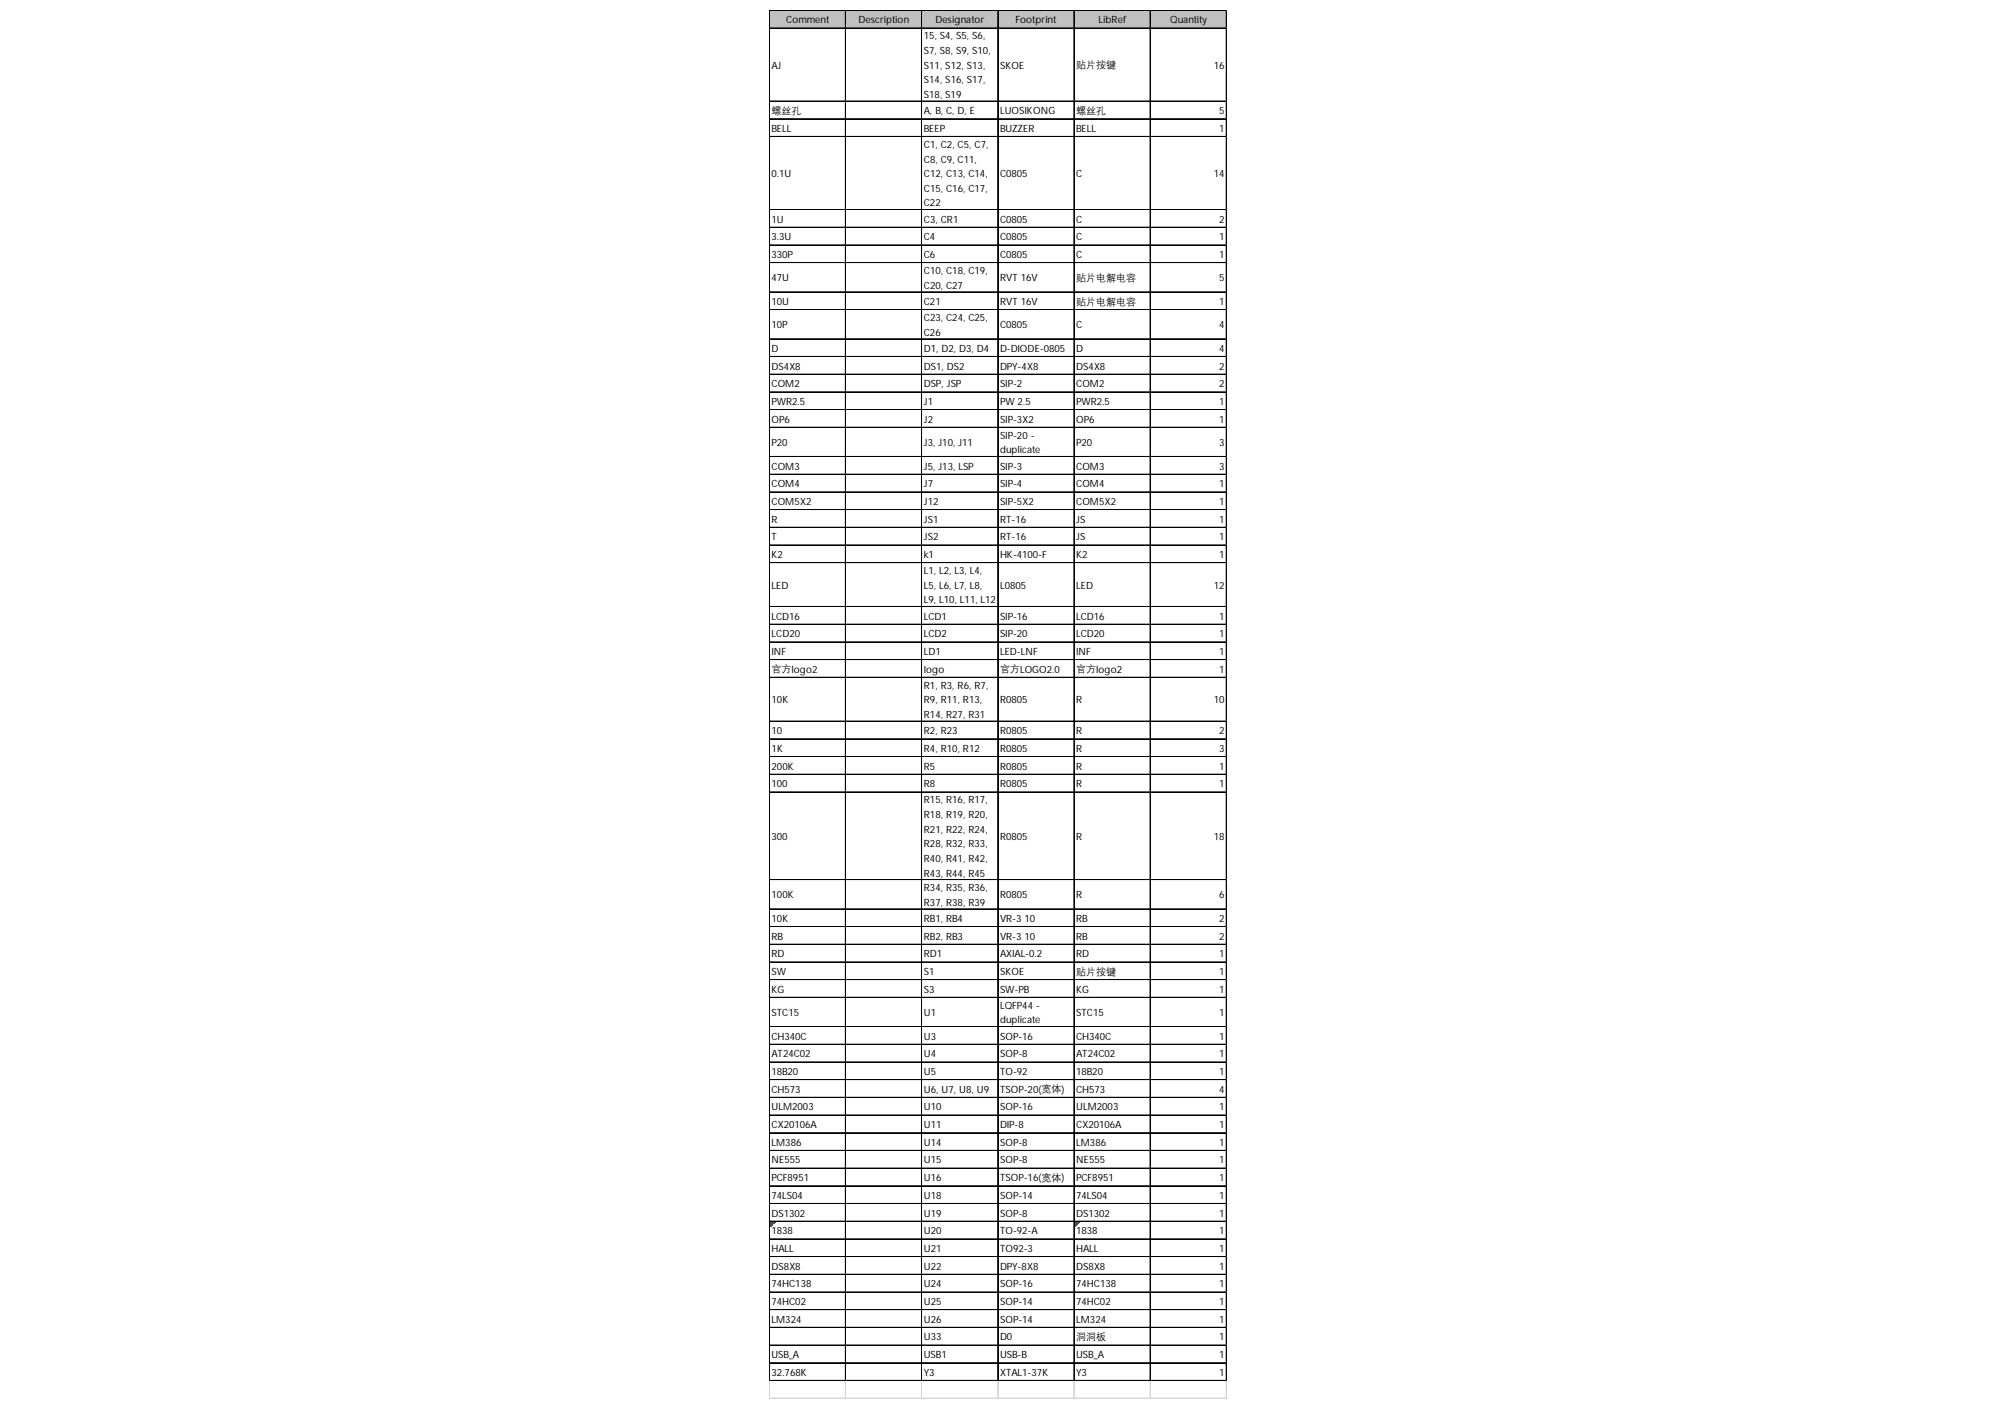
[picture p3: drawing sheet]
<svg xmlns="http://www.w3.org/2000/svg" width="297mm" height="210mm" viewBox="0 0 297 210" stroke-linecap="round" stroke-linejoin="round" font-family="sans-serif">
<defs><g id="words">
<g font-size="1.5">
<text x="116.9" y="3.5">Comment</text>
<text x="127.6" y="3.5">Description</text>
<text x="137.3" y="5.9">15, S4, S5, S6,</text>
<text x="139.1" y="3.5">Designator</text>
<text x="151" y="3.5">Footprint</text>
<text x="163.3" y="3.5">LibRef</text>
<text x="173.9" y="3.5">Quantity</text>
<text x="114.7" y="10.2">AJ</text>
<text x="137.3" y="8">S7, S8, S9, S10,</text>
<text x="137.3" y="10.2">S11, S12, S13,</text>
<text x="148.7" y="10.2">SKOE</text>
<text x="160" y="10.2">贴片按键</text>
<text x="180.5" y="10.2">16</text>
<text x="114.7" y="16.9">螺丝孔</text>
<text x="137.3" y="12.4">S14, S16, S17,</text>
<text x="137.3" y="14.6">S18, S19</text>
<text x="137.3" y="17">A, B, C, D, E</text>
<text x="148.7" y="17">LUOSIKONG</text>
<text x="160" y="16.9">螺丝孔</text>
<text x="181.3" y="17">5</text>
<text x="114.7" y="19.6">BELL</text>
<text x="137.3" y="19.6">BEEP</text>
<text x="137.3" y="22">C1, C2, C5, C7,</text>
<text x="148.7" y="19.6">BUZZER</text>
<text x="160" y="19.6">BELL</text>
<text x="181.3" y="19.6">1</text>
<text x="114.7" y="26.3">0.1U</text>
<text x="137.3" y="24.2">C8, C9, C11,</text>
<text x="137.3" y="26.3">C12, C13, C14,</text>
<text x="137.3" y="28.5">C15, C16, C17,</text>
<text x="148.7" y="26.3">C0805</text>
<text x="160" y="26.3">C</text>
<text x="180.5" y="26.3">14</text>
<text x="114.7" y="33.1">1U</text>
<text x="114.7" y="35.7">3.3U</text>
<text x="137.3" y="30.7">C22</text>
<text x="137.3" y="33.1">C3, CR1</text>
<text x="137.3" y="35.7">C4</text>
<text x="148.7" y="33.1">C0805</text>
<text x="148.7" y="35.7">C0805</text>
<text x="160" y="33.1">C</text>
<text x="160" y="35.7">C</text>
<text x="181.3" y="33.1">2</text>
<text x="181.3" y="35.7">1</text>
<text x="114.7" y="38.4">330P</text>
<text x="114.7" y="41.8">47U</text>
<text x="137.3" y="38.4">C6</text>
<text x="137.3" y="40.8">C10, C18, C19,</text>
<text x="148.7" y="38.4">C0805</text>
<text x="148.7" y="41.8">RVT 16V</text>
<text x="160" y="38.4">C</text>
<text x="160" y="41.7">贴片电解电容</text>
<text x="181.3" y="38.4">1</text>
<text x="181.3" y="41.8">5</text>
<text x="114.7" y="45.3">10U</text>
<text x="137.3" y="42.9">C20, C27</text>
<text x="137.3" y="45.3">C21</text>
<text x="137.3" y="47.7">C23, C24, C25,</text>
<text x="148.7" y="45.3">RVT 16V</text>
<text x="160" y="45.3">贴片电解电容</text>
<text x="181.3" y="45.3">1</text>
<text x="114.7" y="48.8">10P</text>
<text x="114.7" y="52.3">D</text>
<text x="137.3" y="49.9">C26</text>
<text x="137.3" y="52.3">D1, D2, D3, D4</text>
<text x="148.7" y="48.8">C0805</text>
<text x="148.7" y="52.3">D-DIODE-0805</text>
<text x="160" y="48.8">C</text>
<text x="160" y="52.3">D</text>
<text x="181.3" y="48.8">4</text>
<text x="181.3" y="52.3">4</text>
<text x="114.7" y="54.9">DS4X8</text>
<text x="114.7" y="57.6">COM2</text>
<text x="137.3" y="54.9">DS1, DS2</text>
<text x="137.3" y="57.6">DSP, JSP</text>
<text x="148.7" y="54.9">DPY-4X8</text>
<text x="148.7" y="57.6">SIP-2</text>
<text x="160" y="54.9">DS4X8</text>
<text x="160" y="57.6">COM2</text>
<text x="181.3" y="54.9">2</text>
<text x="181.3" y="57.6">2</text>
<text x="114.7" y="60.2">PWR2.5</text>
<text x="114.7" y="62.8">OP6</text>
<text x="137.3" y="60.2">J1</text>
<text x="137.3" y="62.8">J2</text>
<text x="148.7" y="60.2">PW 2.5</text>
<text x="148.7" y="62.8">SIP-3X2</text>
<text x="148.7" y="65.2">SIP-20 -</text>
<text x="160" y="60.2">PWR2.5</text>
<text x="160" y="62.8">OP6</text>
<text x="181.3" y="60.2">1</text>
<text x="181.3" y="62.8">1</text>
<text x="114.7" y="66.3">P20</text>
<text x="114.7" y="69.8">COM3</text>
<text x="137.3" y="66.3">J3, J10, J11</text>
<text x="137.3" y="69.8">J5, J13, LSP</text>
<text x="148.7" y="67.4">duplicate</text>
<text x="148.7" y="69.8">SIP-3</text>
<text x="160" y="66.3">P20</text>
<text x="160" y="69.8">COM3</text>
<text x="181.3" y="66.3">3</text>
<text x="181.3" y="69.8">3</text>
<text x="114.7" y="72.4">COM4</text>
<text x="114.7" y="75.1">COM5X2</text>
<text x="114.7" y="77.7">R</text>
<text x="137.3" y="72.4">J7</text>
<text x="137.3" y="75.1">J12</text>
<text x="137.3" y="77.7">JS1</text>
<text x="148.7" y="72.4">SIP-4</text>
<text x="148.7" y="75.1">SIP-5X2</text>
<text x="148.7" y="77.7">RT-16</text>
<text x="160" y="72.4">COM4</text>
<text x="160" y="75.1">COM5X2</text>
<text x="160" y="77.7">JS</text>
<text x="181.3" y="72.4">1</text>
<text x="181.3" y="75.1">1</text>
<text x="181.3" y="77.7">1</text>
<text x="114.7" y="80.3">T</text>
<text x="114.7" y="83">K2</text>
<text x="137.3" y="80.3">JS2</text>
<text x="137.3" y="83">k1</text>
<text x="148.7" y="80.3">RT-16</text>
<text x="148.7" y="83">HK-4100-F</text>
<text x="160" y="80.3">JS</text>
<text x="160" y="83">K2</text>
<text x="181.3" y="80.3">1</text>
<text x="181.3" y="83">1</text>
<text x="114.7" y="87.5">LED</text>
<text x="137.3" y="85.4">L1, L2, L3, L4,</text>
<text x="137.3" y="87.5">L5, L6, L7, L8,</text>
<text x="137.3" y="89.7">L9, L10, L11, L12</text>
<text x="148.7" y="87.5">L0805</text>
<text x="160" y="87.5">LED</text>
<text x="180.5" y="87.5">12</text>
<text x="114.7" y="92.1">LCD16</text>
<text x="114.7" y="94.7">LCD20</text>
<text x="137.3" y="92.1">LCD1</text>
<text x="137.3" y="94.7">LCD2</text>
<text x="148.7" y="92.1">SIP-16</text>
<text x="148.7" y="94.7">SIP-20</text>
<text x="160" y="92.1">LCD16</text>
<text x="160" y="94.7">LCD20</text>
<text x="181.3" y="92.1">1</text>
<text x="181.3" y="94.7">1</text>
<text x="114.7" y="97.4">INF</text>
<text x="114.7" y="99.9">官方logo2</text>
<text x="137.3" y="97.4">LD1</text>
<text x="137.3" y="100">logo</text>
<text x="148.7" y="97.4">LED-LNF</text>
<text x="148.7" y="99.9">官方LOGO2.0</text>
<text x="160" y="97.4">INF</text>
<text x="160" y="99.9">官方logo2</text>
<text x="181.3" y="97.4">1</text>
<text x="181.3" y="100">1</text>
<text x="114.7" y="104.6">10K</text>
<text x="137.3" y="102.4">R1, R3, R6, R7,</text>
<text x="137.3" y="104.6">R9, R11, R13,</text>
<text x="137.3" y="106.7">R14, R27, R31</text>
<text x="148.7" y="104.6">R0805</text>
<text x="160" y="104.6">R</text>
<text x="180.5" y="104.6">10</text>
<text x="114.7" y="109.1">10</text>
<text x="114.7" y="111.8">1K</text>
<text x="137.3" y="109.1">R2, R23</text>
<text x="137.3" y="111.8">R4, R10, R12</text>
<text x="148.7" y="109.1">R0805</text>
<text x="148.7" y="111.8">R0805</text>
<text x="160" y="109.1">R</text>
<text x="160" y="111.8">R</text>
<text x="181.3" y="109.1">2</text>
<text x="181.3" y="111.8">3</text>
<text x="114.7" y="114.4">200K</text>
<text x="114.7" y="117">100</text>
<text x="137.3" y="114.4">R5</text>
<text x="137.3" y="117">R8</text>
<text x="137.3" y="119.4">R15, R16, R17,</text>
<text x="148.7" y="114.4">R0805</text>
<text x="148.7" y="117">R0805</text>
<text x="160" y="114.4">R</text>
<text x="160" y="117">R</text>
<text x="181.3" y="114.4">1</text>
<text x="181.3" y="117">1</text>
<text x="114.7" y="124.8">300</text>
<text x="137.3" y="121.6">R18, R19, R20,</text>
<text x="137.3" y="123.8">R21, R22, R24,</text>
<text x="137.3" y="126">R28, R32, R33,</text>
<text x="148.7" y="124.8">R0805</text>
<text x="160" y="124.8">R</text>
<text x="180.5" y="124.8">18</text>
<text x="137.3" y="128.1">R40, R41, R42,</text>
<text x="137.3" y="130.3">R43, R44, R45</text>
<text x="114.7" y="133.5">100K</text>
<text x="114.7" y="137">10K</text>
<text x="137.3" y="132.5">R34, R35, R36,</text>
<text x="137.3" y="134.6">R37, R38, R39</text>
<text x="137.3" y="137">RB1, RB4</text>
<text x="148.7" y="133.5">R0805</text>
<text x="148.7" y="137">VR-3 10</text>
<text x="160" y="133.5">R</text>
<text x="160" y="137">RB</text>
<text x="181.3" y="133.5">6</text>
<text x="181.3" y="137">2</text>
<text x="114.7" y="139.7">RB</text>
<text x="114.7" y="142.3">RD</text>
<text x="137.3" y="139.7">RB2, RB3</text>
<text x="137.3" y="142.3">RD1</text>
<text x="148.7" y="139.7">VR-3 10</text>
<text x="148.7" y="142.3">AXIAL-0.2</text>
<text x="160" y="139.7">RB</text>
<text x="160" y="142.3">RD</text>
<text x="181.3" y="139.7">2</text>
<text x="181.3" y="142.3">1</text>
<text x="114.7" y="144.9">SW</text>
<text x="114.7" y="147.6">KG</text>
<text x="137.3" y="144.9">S1</text>
<text x="137.3" y="147.6">S3</text>
<text x="148.7" y="144.9">SKOE</text>
<text x="148.7" y="147.6">SW-PB</text>
<text x="148.7" y="150">LQFP44 -</text>
<text x="160" y="144.9">贴片按键</text>
<text x="160" y="147.6">KG</text>
<text x="181.3" y="144.9">1</text>
<text x="181.3" y="147.6">1</text>
<text x="114.7" y="151">STC15</text>
<text x="114.7" y="154.5">CH340C</text>
<text x="137.3" y="151">U1</text>
<text x="137.3" y="154.5">U3</text>
<text x="148.7" y="152.1">duplicate</text>
<text x="148.7" y="154.5">SOP-16</text>
<text x="160" y="151">STC15</text>
<text x="160" y="154.5">CH340C</text>
<text x="181.3" y="151">1</text>
<text x="181.3" y="154.5">1</text>
<text x="114.7" y="157.2">AT24C02</text>
<text x="114.7" y="159.8">18B20</text>
<text x="137.3" y="157.2">U4</text>
<text x="137.3" y="159.8">U5</text>
<text x="148.7" y="157.2">SOP-8</text>
<text x="148.7" y="159.8">TO-92</text>
<text x="160" y="157.2">AT24C02</text>
<text x="160" y="159.8">18B20</text>
<text x="181.3" y="157.2">1</text>
<text x="181.3" y="159.8">1</text>
<text x="114.7" y="162.4">CH573</text>
<text x="114.7" y="165.1">ULM2003</text>
<text x="114.7" y="167.7">CX20106A</text>
<text x="137.3" y="162.4">U6, U7, U8, U9</text>
<text x="137.3" y="165.1">U10</text>
<text x="137.3" y="167.7">U11</text>
<text x="148.7" y="162.4">TSOP-20(宽体)</text>
<text x="148.7" y="165.1">SOP-16</text>
<text x="148.7" y="167.7">DIP-8</text>
<text x="160" y="162.4">CH573</text>
<text x="160" y="165.1">ULM2003</text>
<text x="160" y="167.7">CX20106A</text>
<text x="181.3" y="162.4">4</text>
<text x="181.3" y="165.1">1</text>
<text x="181.3" y="167.7">1</text>
<text x="114.7" y="170.3">LM386</text>
<text x="114.7" y="173">NE555</text>
<text x="137.3" y="170.3">U14</text>
<text x="137.3" y="173">U15</text>
<text x="148.7" y="170.3">SOP-8</text>
<text x="148.7" y="173">SOP-8</text>
<text x="160" y="170.3">LM386</text>
<text x="160" y="173">NE555</text>
<text x="181.3" y="170.3">1</text>
<text x="181.3" y="173">1</text>
<text x="114.7" y="175.6">PCF8951</text>
<text x="114.7" y="178.2">74LS04</text>
<text x="137.3" y="175.6">U16</text>
<text x="137.3" y="178.2">U18</text>
<text x="148.7" y="175.6">TSOP-16(宽体)</text>
<text x="148.7" y="178.2">SOP-14</text>
<text x="160" y="175.6">PCF8951</text>
<text x="160" y="178.2">74LS04</text>
<text x="181.3" y="175.6">1</text>
<text x="181.3" y="178.2">1</text>
<text x="114.7" y="180.8">DS1302</text>
<text x="114.7" y="183.5">1838</text>
<text x="137.3" y="180.8">U19</text>
<text x="137.3" y="183.5">U20</text>
<text x="148.7" y="180.8">SOP-8</text>
<text x="148.7" y="183.5">TO-92-A</text>
<text x="160" y="180.8">DS1302</text>
<text x="160" y="183.5">1838</text>
<text x="181.3" y="180.8">1</text>
<text x="181.3" y="183.5">1</text>
<text x="114.7" y="186.1">HALL</text>
<text x="114.7" y="188.7">DS8X8</text>
<text x="114.7" y="191.4">74HC138</text>
<text x="137.3" y="186.1">U21</text>
<text x="137.3" y="188.7">U22</text>
<text x="137.3" y="191.4">U24</text>
<text x="148.7" y="186.1">TO92-3</text>
<text x="148.7" y="188.7">DPY-8X8</text>
<text x="148.7" y="191.4">SOP-16</text>
<text x="160" y="186.1">HALL</text>
<text x="160" y="188.7">DS8X8</text>
<text x="160" y="191.4">74HC138</text>
<text x="181.3" y="186.1">1</text>
<text x="181.3" y="188.7">1</text>
<text x="181.3" y="191.4">1</text>
<text x="114.7" y="194">74HC02</text>
<text x="114.7" y="196.6">LM324</text>
<text x="137.3" y="194">U25</text>
<text x="137.3" y="196.6">U26</text>
<text x="148.7" y="194">SOP-14</text>
<text x="148.7" y="196.6">SOP-14</text>
<text x="160" y="194">74HC02</text>
<text x="160" y="196.6">LM324</text>
<text x="181.3" y="194">1</text>
<text x="181.3" y="196.6">1</text>
<text x="114.7" y="201.9">USB_A</text>
<text x="137.3" y="199.3">U33</text>
<text x="137.3" y="201.9">USB1</text>
<text x="148.7" y="199.3">D0</text>
<text x="148.7" y="201.9">USB-B</text>
<text x="160" y="199.2">洞洞板</text>
<text x="160" y="201.9">USB_A</text>
<text x="181.3" y="199.3">1</text>
<text x="181.3" y="201.9">1</text>
<text x="114.7" y="204.5">32.768K</text>
<text x="137.3" y="204.5">Y3</text>
<text x="148.7" y="204.5">XTAL1-37K</text>
<text x="160" y="204.5">Y3</text>
<text x="181.3" y="204.5">1</text>
</g>
</g></defs>
<path d="M114.4 1.6h68v2.7h-68z" fill="#c0c0c0"/>
<path d="M114.5 181.6h.8" fill="none" stroke="#008000" stroke-width=".15"/>
<path d="M114.5 181.6h.8v.2h-.8z" fill="#008000"/>
<path d="M114.5 181.8h.7" fill="none" stroke="#008000" stroke-width=".15"/>
<path d="M114.5 181.8h.7v.1h-.7z" fill="#008000"/>
<path d="M114.5 181.9h.5" fill="none" stroke="#008000" stroke-width=".15"/>
<path d="M114.5 181.9h.5v.1h-.5z" fill="#008000"/>
<path d="M114.5 182h.4" fill="none" stroke="#008000" stroke-width=".15"/>
<path d="M114.5 182h.4v.1h-.4z" fill="#008000"/>
<path d="M114.5 182.1h.3" fill="none" stroke="#008000" stroke-width=".15"/>
<path d="M114.5 182.1h.3v.1h-.3z" fill="#008000"/>
<path d="M114.5 182.2h.2" fill="none" stroke="#008000" stroke-width=".15"/>
<path d="M114.5 182.2h.2v.1h-.2z" fill="#008000"/>
<path d="M114.5 182.3h.1" fill="none" stroke="#008000" stroke-width=".15"/>
<path d="M114.5 182.3h.1v.1h-.1z" fill="#008000"/>
<path d="M159.8 181.6h.8" fill="none" stroke="#008000" stroke-width=".15"/>
<path d="M159.8 181.6h.8v.2h-.8z" fill="#008000"/>
<path d="M159.8 181.8h.7" fill="none" stroke="#008000" stroke-width=".15"/>
<path d="M159.8 181.8h.7v.1h-.7z" fill="#008000"/>
<path d="M159.8 181.9h.5" fill="none" stroke="#008000" stroke-width=".15"/>
<path d="M159.8 181.9h.5v.1h-.5z" fill="#008000"/>
<path d="M159.8 182h.4" fill="none" stroke="#008000" stroke-width=".15"/>
<path d="M159.8 182h.4v.1h-.4z" fill="#008000"/>
<path d="M159.8 182.1h.3" fill="none" stroke="#008000" stroke-width=".15"/>
<path d="M159.8 182.1h.3v.1h-.3z" fill="#008000"/>
<path d="M159.8 182.2h.2" fill="none" stroke="#008000" stroke-width=".15"/>
<path d="M159.8 182.2h.2v.1h-.2z" fill="#008000"/>
<path d="M159.8 182.3h.1" fill="none" stroke="#008000" stroke-width=".15"/>
<path d="M159.8 182.3h.1v.1h-.1z" fill="#008000"/>
<g fill="none" stroke="#000" stroke-width=".15">
<path d="M114.4 1.5v203.8M114.5 1.5h67.9M114.5 1.6h67.9M114.5 4.2h67.9M114.5 15h67.9M114.5 15.1h67.9M114.5 17.6h67.9M114.5 17.7h67.9M125.7 1.6v203.7M137 1.6v203.7M137.1 1.6v203.7M148.3 1.6v203.7"/>
<path d="M148.4 1.6v203.7M159.7 1.6v203.7M171 1.6v203.7M182.3 1.6v203.7M182.4 1.6v203.7M114.5 20.3h67.9M114.5 31.1h67.9M114.5 31.2h67.9M114.5 33.8h67.9M114.5 36.4h67.9M114.5 36.5h67.9M114.5 39h67.9"/>
<path d="M114.5 39.1h67.9M114.5 43.4h67.9M114.5 46h67.9M114.5 46.1h67.9M114.5 50.4h67.9M114.5 53h67.9M114.5 55.6h67.9M114.5 55.7h67.9M114.5 58.2h67.9M114.5 58.3h67.9M114.5 60.9h67.9M114.5 63.5h67.9"/>
<path d="M114.5 63.6h67.9M114.5 67.9h67.9M114.5 70.5h67.9M114.5 73.1h67.9M114.5 73.2h67.9M114.5 75.7h67.9M114.5 75.8h67.9M114.5 78.4h67.9M114.5 81h67.9M114.5 81.1h67.9M114.5 83.6h67.9M114.5 83.7h67.9"/>
<path d="M114.5 90.2h67.9M114.5 92.8h67.9M114.5 95.4h67.9M114.5 95.5h67.9M114.5 98h67.9M114.5 98.1h67.9M114.5 100.7h67.9M114.5 107.2h67.9M114.5 107.3h67.9M114.5 109.8h67.9M114.5 109.9h67.9M114.5 112.5h67.9"/>
<path d="M114.5 115.1h67.9M114.5 117.7h67.9M114.5 117.8h67.9M114.5 130.8h67.9M114.5 135.1h67.9M114.5 135.2h67.9M114.5 137.7h67.9M114.5 137.8h67.9M114.5 140.4h67.9M114.5 143h67.9M114.5 145.6h67.9M114.5 145.7h67.9"/>
<path d="M114.5 148.3h67.9M114.5 152.6h67.9M114.5 152.7h67.9M114.5 155.2h67.9M114.5 155.3h67.9M114.5 157.9h67.9M114.5 160.5h67.9M114.5 163.1h67.9M114.5 163.2h67.9M114.5 165.7h67.9M114.5 165.8h67.9M114.5 168.4h67.9"/>
<path d="M114.5 171h67.9M114.5 171.1h67.9M114.5 173.6h67.9M114.5 173.7h67.9M114.5 176.3h67.9M114.5 178.9h67.9M114.5 179h67.9M114.5 181.5h67.9M114.5 181.6h67.9M114.5 184.2h67.9M114.5 186.8h67.9M114.5 189.4h67.9"/>
<path d="M114.5 189.5h67.9M114.5 192.1h67.9M114.5 194.7h67.9M114.5 197.3h67.9M114.5 197.4h67.9M114.5 199.9h67.9M114.5 200h67.9M114.5 202.6h67.9M114.5 205.2h67.9M114.5 205.3h67.9"/>
</g>
<path d="M182.4 1.5h.1M114.4 205.3v2.7M125.7 205.3v2.7M137 205.3v2.7M137.1 205.3v2.7M148.3 205.3v2.7M148.4 205.3v2.7M159.7 205.3v2.7M171 205.3v2.7M182.3 205.3v2.7M182.4 205.3v2.7" fill="none" stroke="#d4d4d4" stroke-width=".15"/>
<path d="M182.4 1.5l.1 .1z" fill="#d4d4d4"/>
<path d="M182.4 4.2h.1" fill="none" stroke="#d4d4d4" stroke-width=".15"/>
<path d="M182.4 4.2l.1 .1z" fill="#d4d4d4"/>
<path d="M182.4 15h.1" fill="none" stroke="#d4d4d4" stroke-width=".15"/>
<path d="M182.4 15l.1 .1z" fill="#d4d4d4"/>
<path d="M182.4 17.6h.1" fill="none" stroke="#d4d4d4" stroke-width=".15"/>
<path d="M182.4 17.6l.1 .2z" fill="#d4d4d4"/>
<path d="M182.4 20.3h.1" fill="none" stroke="#d4d4d4" stroke-width=".15"/>
<path d="M182.4 20.3l.1 .1z" fill="#d4d4d4"/>
<path d="M182.4 31.1h.1" fill="none" stroke="#d4d4d4" stroke-width=".15"/>
<path d="M182.4 31.1l.1 .2z" fill="#d4d4d4"/>
<path d="M182.4 33.8h.1" fill="none" stroke="#d4d4d4" stroke-width=".15"/>
<path d="M182.4 33.8l.1 .1z" fill="#d4d4d4"/>
<path d="M182.4 36.4h.1" fill="none" stroke="#d4d4d4" stroke-width=".15"/>
<path d="M182.4 36.4l.1 .1z" fill="#d4d4d4"/>
<path d="M182.4 39h.1" fill="none" stroke="#d4d4d4" stroke-width=".15"/>
<path d="M182.4 39l.1 .1z" fill="#d4d4d4"/>
<path d="M182.4 43.4h.1" fill="none" stroke="#d4d4d4" stroke-width=".15"/>
<path d="M182.4 43.4l.1 .1z" fill="#d4d4d4"/>
<path d="M182.4 46h.1" fill="none" stroke="#d4d4d4" stroke-width=".15"/>
<path d="M182.4 46l.1 .1z" fill="#d4d4d4"/>
<path d="M182.4 50.4h.1" fill="none" stroke="#d4d4d4" stroke-width=".15"/>
<path d="M182.4 50.4l.1 .1z" fill="#d4d4d4"/>
<path d="M182.4 53h.1" fill="none" stroke="#d4d4d4" stroke-width=".15"/>
<path d="M182.4 53l.1 .1z" fill="#d4d4d4"/>
<path d="M182.4 55.6h.1" fill="none" stroke="#d4d4d4" stroke-width=".15"/>
<path d="M182.4 55.6l.1 .1z" fill="#d4d4d4"/>
<path d="M182.4 58.2h.1" fill="none" stroke="#d4d4d4" stroke-width=".15"/>
<path d="M182.4 58.2l.1 .2z" fill="#d4d4d4"/>
<path d="M182.4 60.9h.1" fill="none" stroke="#d4d4d4" stroke-width=".15"/>
<path d="M182.4 60.9l.1 .1z" fill="#d4d4d4"/>
<path d="M182.4 63.5h.1" fill="none" stroke="#d4d4d4" stroke-width=".15"/>
<path d="M182.4 63.5l.1 .1z" fill="#d4d4d4"/>
<path d="M182.4 67.9h.1" fill="none" stroke="#d4d4d4" stroke-width=".15"/>
<path d="M182.4 67.9l.1 .1z" fill="#d4d4d4"/>
<path d="M182.4 70.5h.1" fill="none" stroke="#d4d4d4" stroke-width=".15"/>
<path d="M182.4 70.5l.1 .1z" fill="#d4d4d4"/>
<path d="M182.4 73.1h.1" fill="none" stroke="#d4d4d4" stroke-width=".15"/>
<path d="M182.4 73.1l.1 .1z" fill="#d4d4d4"/>
<path d="M182.4 75.7h.1" fill="none" stroke="#d4d4d4" stroke-width=".15"/>
<path d="M182.4 75.7l.1 .2z" fill="#d4d4d4"/>
<path d="M182.4 78.4h.1" fill="none" stroke="#d4d4d4" stroke-width=".15"/>
<path d="M182.4 78.4l.1 .1z" fill="#d4d4d4"/>
<path d="M182.4 81h.1" fill="none" stroke="#d4d4d4" stroke-width=".15"/>
<path d="M182.4 81l.1 .1z" fill="#d4d4d4"/>
<path d="M182.4 83.6h.1" fill="none" stroke="#d4d4d4" stroke-width=".15"/>
<path d="M182.4 83.6l.1 .2z" fill="#d4d4d4"/>
<path d="M182.4 90.2h.1" fill="none" stroke="#d4d4d4" stroke-width=".15"/>
<path d="M182.4 90.2l.1 .1z" fill="#d4d4d4"/>
<path d="M182.4 92.8h.1" fill="none" stroke="#d4d4d4" stroke-width=".15"/>
<path d="M182.4 92.8l.1 .1z" fill="#d4d4d4"/>
<path d="M182.4 95.4h.1" fill="none" stroke="#d4d4d4" stroke-width=".15"/>
<path d="M182.4 95.4l.1 .1z" fill="#d4d4d4"/>
<path d="M182.4 98h.1" fill="none" stroke="#d4d4d4" stroke-width=".15"/>
<path d="M182.4 98l.1 .2z" fill="#d4d4d4"/>
<path d="M182.4 100.7h.1" fill="none" stroke="#d4d4d4" stroke-width=".15"/>
<path d="M182.4 100.7l.1 .1z" fill="#d4d4d4"/>
<path d="M182.4 107.2h.1" fill="none" stroke="#d4d4d4" stroke-width=".15"/>
<path d="M182.4 107.2l.1 .1z" fill="#d4d4d4"/>
<path d="M182.4 109.8h.1" fill="none" stroke="#d4d4d4" stroke-width=".15"/>
<path d="M182.4 109.8l.1 .1z" fill="#d4d4d4"/>
<path d="M182.4 112.5h.1" fill="none" stroke="#d4d4d4" stroke-width=".15"/>
<path d="M182.4 112.5l.1 .1z" fill="#d4d4d4"/>
<path d="M182.4 115.1h.1" fill="none" stroke="#d4d4d4" stroke-width=".15"/>
<path d="M182.4 115.1l.1 .1z" fill="#d4d4d4"/>
<path d="M182.4 117.7h.1" fill="none" stroke="#d4d4d4" stroke-width=".15"/>
<path d="M182.4 117.7l.1 .1z" fill="#d4d4d4"/>
<path d="M182.4 130.8h.1" fill="none" stroke="#d4d4d4" stroke-width=".15"/>
<path d="M182.4 130.8l.1 .1z" fill="#d4d4d4"/>
<path d="M182.4 135.1h.1" fill="none" stroke="#d4d4d4" stroke-width=".15"/>
<path d="M182.4 135.1l.1 .1z" fill="#d4d4d4"/>
<path d="M182.4 137.7h.1" fill="none" stroke="#d4d4d4" stroke-width=".15"/>
<path d="M182.4 137.7l.1 .1z" fill="#d4d4d4"/>
<path d="M182.4 140.4h.1" fill="none" stroke="#d4d4d4" stroke-width=".15"/>
<path d="M182.4 140.4l.1 .1z" fill="#d4d4d4"/>
<path d="M182.4 143h.1" fill="none" stroke="#d4d4d4" stroke-width=".15"/>
<path d="M182.4 143l.1 .1z" fill="#d4d4d4"/>
<path d="M182.4 145.6h.1" fill="none" stroke="#d4d4d4" stroke-width=".15"/>
<path d="M182.4 145.6l.1 .1z" fill="#d4d4d4"/>
<path d="M182.4 148.3h.1" fill="none" stroke="#d4d4d4" stroke-width=".15"/>
<path d="M182.4 148.3l.1 .1z" fill="#d4d4d4"/>
<path d="M182.4 152.6h.1" fill="none" stroke="#d4d4d4" stroke-width=".15"/>
<path d="M182.4 152.6l.1 .1z" fill="#d4d4d4"/>
<path d="M182.4 155.2h.1" fill="none" stroke="#d4d4d4" stroke-width=".15"/>
<path d="M182.4 155.2l.1 .1z" fill="#d4d4d4"/>
<path d="M182.4 157.9h.1" fill="none" stroke="#d4d4d4" stroke-width=".15"/>
<path d="M182.4 157.9l.1 .1z" fill="#d4d4d4"/>
<path d="M182.4 160.5h.1" fill="none" stroke="#d4d4d4" stroke-width=".15"/>
<path d="M182.4 160.5l.1 .1z" fill="#d4d4d4"/>
<path d="M182.4 163.1h.1" fill="none" stroke="#d4d4d4" stroke-width=".15"/>
<path d="M182.4 163.1l.1 .1z" fill="#d4d4d4"/>
<path d="M182.4 165.7h.1" fill="none" stroke="#d4d4d4" stroke-width=".15"/>
<path d="M182.4 165.7l.1 .2z" fill="#d4d4d4"/>
<path d="M182.4 168.4h.1" fill="none" stroke="#d4d4d4" stroke-width=".15"/>
<path d="M182.4 168.4l.1 .1z" fill="#d4d4d4"/>
<path d="M182.4 171h.1" fill="none" stroke="#d4d4d4" stroke-width=".15"/>
<path d="M182.4 171l.1 .1z" fill="#d4d4d4"/>
<path d="M182.4 173.6h.1" fill="none" stroke="#d4d4d4" stroke-width=".15"/>
<path d="M182.4 173.6l.1 .2z" fill="#d4d4d4"/>
<path d="M182.4 176.3h.1" fill="none" stroke="#d4d4d4" stroke-width=".15"/>
<path d="M182.4 176.3l.1 .1z" fill="#d4d4d4"/>
<path d="M182.4 178.9h.1" fill="none" stroke="#d4d4d4" stroke-width=".15"/>
<path d="M182.4 178.9l.1 .1z" fill="#d4d4d4"/>
<path d="M182.4 181.5h.1" fill="none" stroke="#d4d4d4" stroke-width=".15"/>
<path d="M182.4 181.5l.1 .1z" fill="#d4d4d4"/>
<path d="M182.4 184.2h.1" fill="none" stroke="#d4d4d4" stroke-width=".15"/>
<path d="M182.4 184.2l.1 .1z" fill="#d4d4d4"/>
<path d="M182.4 186.8h.1" fill="none" stroke="#d4d4d4" stroke-width=".15"/>
<path d="M182.4 186.8l.1 .1z" fill="#d4d4d4"/>
<path d="M182.4 189.4h.1" fill="none" stroke="#d4d4d4" stroke-width=".15"/>
<path d="M182.4 189.4l.1 .1z" fill="#d4d4d4"/>
<path d="M182.4 192.1h.1" fill="none" stroke="#d4d4d4" stroke-width=".15"/>
<path d="M182.4 192.1l.1 .1z" fill="#d4d4d4"/>
<path d="M182.4 194.7h.1" fill="none" stroke="#d4d4d4" stroke-width=".15"/>
<path d="M182.4 194.7l.1 .1z" fill="#d4d4d4"/>
<path d="M182.4 197.3h.1" fill="none" stroke="#d4d4d4" stroke-width=".15"/>
<path d="M182.4 197.3l.1 .1z" fill="#d4d4d4"/>
<path d="M182.4 199.9h.1" fill="none" stroke="#d4d4d4" stroke-width=".15"/>
<path d="M182.4 199.9l.1 .2z" fill="#d4d4d4"/>
<path d="M182.4 202.6h.1" fill="none" stroke="#d4d4d4" stroke-width=".15"/>
<path d="M182.4 202.6l.1 .1z" fill="#d4d4d4"/>
<path d="M182.4 205.2h.1" fill="none" stroke="#d4d4d4" stroke-width=".15"/>
<path d="M182.4 205.2l.1 .1z" fill="#d4d4d4"/>
<path d="M114.4 207.8h68.1M114.4 207.9h68.1" fill="none" stroke="#d4d4d4" stroke-width=".15"/>
<use href="#words"/>
</svg>
